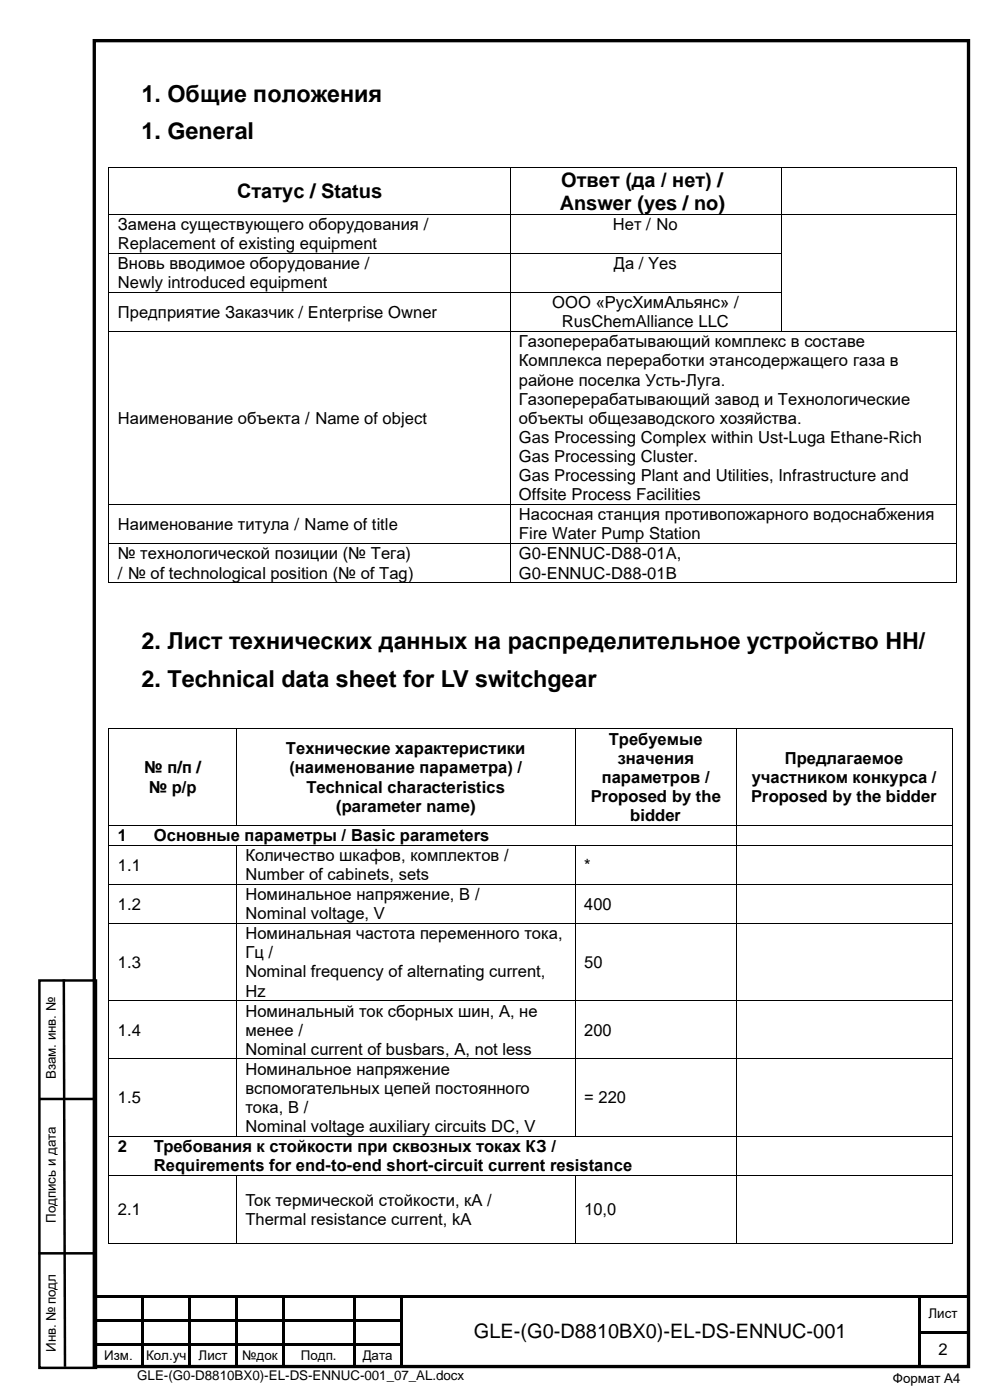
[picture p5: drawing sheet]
<svg xmlns="http://www.w3.org/2000/svg" width="210mm" height="297mm" viewBox="0 0 210 297" stroke-linecap="round" stroke-linejoin="round" font-family="sans-serif">
<defs><g id="words">
<g font-size="5">
<text x="30" y="21.6">1. Общие положения</text>
<text x="30" y="29.6">1. General</text>
<text x="30" y="137.7">2. Лист технических данных на распределительное устройство НН/</text>
<text x="30" y="145.6">2. Technical data sheet for LV switchgear</text>
</g>
<g font-size="4.2">
<text x="119.1" y="39.6">Ответ (да / нет) /</text>
<text x="50.3" y="42">Статус / Status</text>
<text x="118.7" y="44.5">Answer (yes / no)</text>
<text x="100.5" y="283.9">GLE-(G0-D8810BX0)-EL-DS-ENNUC-001</text>
</g>
<g font-size="3.5">
<text x="25" y="48.8">Замена существующего оборудования /</text>
<text x="25" y="52.9">Replacement of existing equipment</text>
<text x="130" y="48.8">Нет / No</text>
<text x="25" y="57.1">Вновь вводимое оборудование /</text>
<text x="130.2" y="57.1">Да / Yes</text>
<text x="25" y="61.2">Newly introduced equipment</text>
<text x="117.2" y="65.4">ООО «РусХимАльянс» /</text>
<text x="25" y="67.4">Предприятие Заказчик / Enterprise Owner</text>
<text x="119.2" y="69.5">RusChemAlliance LLC</text>
<text x="110.1" y="73.7">Газоперерабатывающий комплекс в составе</text>
<text x="110.1" y="77.7">Комплекса переработки этансодержащего газа в</text>
<text x="110.1" y="81.8">районе поселка Усть-Луга.</text>
<text x="25" y="89.9">Наименование объекта / Name of object</text>
<text x="110.1" y="85.9">Газоперерабатывающий завод и Технологические</text>
<text x="110.1" y="89.9">объекты общезаводского хозяйства.</text>
<text x="110.1" y="94">Gas Processing Complex within Ust-Luga Ethane-Rich</text>
<text x="110.1" y="98.1">Gas Processing Cluster.</text>
<text x="110.1" y="102.1">Gas Processing Plant and Utilities, Infrastructure and</text>
<text x="110.1" y="106.1">Offsite Process Facilities</text>
<text x="25" y="112.4">Наименование титула / Name of title</text>
<text x="110.1" y="110.4">Насосная станция противопожарного водоснабжения</text>
<text x="25" y="118.7">№ технологической позиции (№ Тега)</text>
<text x="110.1" y="114.4">Fire Water Pump Station</text>
<text x="110.1" y="118.7">G0-ENNUC-D88-01A,</text>
<text x="25" y="122.7">/ № of technological position (№ of Tag)</text>
<text x="110.1" y="122.7">G0-ENNUC-D88-01B</text>
<text x="60.7" y="160">Технические характеристики</text>
<text x="129.1" y="158">Требуемые</text>
<text x="30.6" y="164.1">№ п/п /</text>
<text x="61.4" y="164.1">(наименование параметра) /</text>
<text x="127.7" y="166.1">параметров /</text>
<text x="131" y="162">значения</text>
<text x="159.5" y="166.1">участником конкурса /</text>
<text x="166.5" y="162">Предлагаемое</text>
<text x="31.5" y="168.1">№ p/p</text>
<text x="65" y="168.1">Technical characteristics</text>
<text x="71.3" y="172.2">(parameter name)</text>
<text x="125.3" y="170.2">Proposed by the</text>
<text x="159.4" y="170.2">Proposed by the bidder</text>
<text x="25" y="178.5">1</text>
<text x="32.6" y="178.5">Основные параметры / Basic parameters</text>
<text x="133.7" y="174.2">bidder</text>
<text x="25" y="184.7">1.1</text>
<text x="52.1" y="182.7">Количество шкафов, комплектов /</text>
<text x="123.9" y="184.7">*</text>
<text x="52.1" y="186.8">Number of cabinets, sets</text>
<text x="52.1" y="191">Номинальное напряжение, В /</text>
<text x="25" y="193">1.2</text>
<text x="52.1" y="195">Nominal voltage, V</text>
<text x="123.9" y="193">400</text>
<text x="52.1" y="199.2">Номинальная частота переменного тока,</text>
<text x="52.1" y="203.3">Гц /</text>
<text x="25" y="205.3">1.3</text>
<text x="52.1" y="207.4">Nominal frequency of alternating current,</text>
<text x="123.9" y="205.3">50</text>
<text x="52.1" y="211.4">Hz</text>
<text x="52.1" y="215.7">Номинальный ток сборных шин, А, не</text>
<text x="25" y="219.7">1.4</text>
<text x="52.1" y="219.7">менее /</text>
<text x="123.9" y="219.7">200</text>
<text x="52.1" y="223.8">Nominal current of busbars, A, not less</text>
<text x="52.1" y="228">Номинальное напряжение</text>
<text x="52.1" y="232.1">вспомогательных цепей постоянного</text>
<text x="25" y="234.1">1.5</text>
<text x="52.1" y="236.1">тока, В /</text>
<text x="123.9" y="234.1">= 220</text>
<text x="25" y="244.4">2</text>
<text x="32.6" y="244.4">Требования к стойкости при сквозных токах КЗ /</text>
<text x="52.1" y="240.2">Nominal voltage auxiliary circuits DC, V</text>
<text x="32.6" y="248.5">Requirements for end-to-end short-circuit current resistance</text>
<text x="25" y="257.8">2.1</text>
<text x="52.1" y="255.8">Ток термической стойкости, кА /</text>
<text x="123.9" y="257.8">10,0</text>
<text x="52.1" y="259.8">Thermal resistance current, kA</text>
<text x="199.1" y="287.4">2</text>
</g>
<g font-size="2.8">
<text x="11.8" y="229" transform="rotate(-90 11.8 229)">Взам. инв. №</text>
<text x="11.8" y="259.5" transform="rotate(-90 11.8 259.5)">Подпись и дата</text>
<text x="197" y="279.7">Лист</text>
<text x="11.8" y="286.8" transform="rotate(-90 11.8 286.8)">Инв. № подл</text>
<text x="22.1" y="288.6">Изм.</text>
<text x="29.1" y="292.9">GLE-(G0-D8810BX0)-EL-DS-ENNUC-001_07_AL.docx</text>
<text x="31" y="288.6">Кол.уч</text>
<text x="42.1" y="288.6">Лист</text>
<text x="51.4" y="288.6">№док</text>
<text x="63.8" y="288.6">Подп.</text>
<text x="76.9" y="288.6">Дата</text>
<text x="189.4" y="293.4">Формат А4</text>
</g>
</g></defs>
<path d="M20 8.6h185.5v281.3h-185.5z" fill="none" stroke="#000" stroke-width=".71" stroke-linecap="butt"/>
<g fill="#000">
<path d="M23 35.4h.2v.2h-.2z" fill-rule="evenodd"/>
<path d="M23 35.4h.2v.2h-.2z" fill-rule="evenodd"/>
<path d="M108.1 35.4h.2v.2h-.2z" fill-rule="evenodd"/>
<path d="M165.6 35.4h.2v.2h-.2z" fill-rule="evenodd"/>
<path d="M202.7 35.4h.2v.2h-.2z" fill-rule="evenodd"/>
<path d="M202.7 35.4h.2v.2h-.2z" fill-rule="evenodd"/>
<path d="M23 45.3h.2v.2h-.2z" fill-rule="evenodd"/>
<path d="M23 53.6h.2v.2h-.2z" fill-rule="evenodd"/>
<path d="M108.1 45.3h.2v.2h-.2z" fill-rule="evenodd"/>
<path d="M108.1 53.6h.2v.2h-.2z" fill-rule="evenodd"/>
<path d="M165.6 45.3h.2v.2h-.2z" fill-rule="evenodd"/>
<path d="M165.6 53.6h.2v.2h-.2z" fill-rule="evenodd"/>
<path d="M202.7 45.3h.2v.2h-.2z" fill-rule="evenodd"/>
<path d="M202.7 53.6h.2v.2h-.2z" fill-rule="evenodd"/>
<path d="M23 61.9h.2v.2h-.2z" fill-rule="evenodd"/>
<path d="M23 70.2h.2v.2h-.2z" fill-rule="evenodd"/>
<path d="M108.1 61.9h.2v.2h-.2z" fill-rule="evenodd"/>
<path d="M108.1 70.2h.2v.2h-.2z" fill-rule="evenodd"/>
<path d="M165.6 61.9h.2v.2h-.2z" fill-rule="evenodd"/>
<path d="M165.6 70.2h.2v.2h-.2z" fill-rule="evenodd"/>
<path d="M202.7 61.9h.2v.2h-.2z" fill-rule="evenodd"/>
<path d="M202.7 70.2h.2v.2h-.2z" fill-rule="evenodd"/>
<path d="M23 106.9h.2v.2h-.2z" fill-rule="evenodd"/>
<path d="M108.1 106.9h.2v.2h-.2z" fill-rule="evenodd"/>
<path d="M202.7 106.9h.2v.2h-.2z" fill-rule="evenodd"/>
<path d="M23 154.5h.2v.2h-.2z" fill-rule="evenodd"/>
<path d="M23 154.5h.2v.2h-.2z" fill-rule="evenodd"/>
<path d="M50.1 154.5h.2v.2h-.2z" fill-rule="evenodd"/>
<path d="M121.9 154.5h.2v.2h-.2z" fill-rule="evenodd"/>
<path d="M156.2 154.5h.2v.2h-.2z" fill-rule="evenodd"/>
<path d="M201.9 154.5h.2v.2h-.2z" fill-rule="evenodd"/>
<path d="M201.9 154.5h.2v.2h-.2z" fill-rule="evenodd"/>
<path d="M23 175h.2v.2h-.2z" fill-rule="evenodd"/>
<path d="M23 179.2h.2v.2h-.2z" fill-rule="evenodd"/>
<path d="M50.1 175h.2v.2h-.2z" fill-rule="evenodd"/>
<path d="M50.1 179.2h.2v.2h-.2z" fill-rule="evenodd"/>
<path d="M121.9 175h.2v.2h-.2z" fill-rule="evenodd"/>
<path d="M121.9 179.2h.2v.2h-.2z" fill-rule="evenodd"/>
<path d="M156.2 175h.2v.2h-.2z" fill-rule="evenodd"/>
<path d="M156.2 179.2h.2v.2h-.2z" fill-rule="evenodd"/>
<path d="M201.9 175h.2v.2h-.2z" fill-rule="evenodd"/>
<path d="M201.9 179.2h.2v.2h-.2z" fill-rule="evenodd"/>
<path d="M23 187.5h.2v.2h-.2z" fill-rule="evenodd"/>
<path d="M23 195.8h.2v.1h-.2z" fill-rule="evenodd"/>
<path d="M50.1 187.5h.2v.2h-.2z" fill-rule="evenodd"/>
<path d="M50.1 195.8h.2v.1h-.2z" fill-rule="evenodd"/>
<path d="M121.9 187.5h.2v.2h-.2z" fill-rule="evenodd"/>
<path d="M121.9 195.8h.2v.1h-.2z" fill-rule="evenodd"/>
<path d="M156.2 187.5h.2v.2h-.2z" fill-rule="evenodd"/>
<path d="M156.2 195.8h.2v.1h-.2z" fill-rule="evenodd"/>
<path d="M201.9 187.5h.2v.2h-.2z" fill-rule="evenodd"/>
<path d="M201.9 195.8h.2v.1h-.2z" fill-rule="evenodd"/>
<path d="M23 212.2h.2v.2h-.2z" fill-rule="evenodd"/>
<path d="M50.1 212.2h.2v.2h-.2z" fill-rule="evenodd"/>
<path d="M121.9 212.2h.2v.2h-.2z" fill-rule="evenodd"/>
<path d="M156.2 212.2h.2v.2h-.2z" fill-rule="evenodd"/>
<path d="M201.9 212.2h.2v.2h-.2z" fill-rule="evenodd"/>
<path d="M23 224.6h.2v.1h-.2z" fill-rule="evenodd"/>
<path d="M50.1 224.6h.2v.1h-.2z" fill-rule="evenodd"/>
<path d="M121.9 224.6h.2v.1h-.2z" fill-rule="evenodd"/>
<path d="M156.2 224.6h.2v.1h-.2z" fill-rule="evenodd"/>
<path d="M201.9 224.6h.2v.1h-.2z" fill-rule="evenodd"/>
<path d="M23 241h.2v.1h-.2z" fill-rule="evenodd"/>
<path d="M23 249.3h.2v.1h-.2z" fill-rule="evenodd"/>
<path d="M50.1 241h.2v.1h-.2z" fill-rule="evenodd"/>
<path d="M50.1 249.3h.2v.1h-.2z" fill-rule="evenodd"/>
<path d="M121.9 241h.2v.1h-.2z" fill-rule="evenodd"/>
<path d="M121.9 249.3h.2v.1h-.2z" fill-rule="evenodd"/>
<path d="M156.2 241h.2v.1h-.2z" fill-rule="evenodd"/>
<path d="M156.2 249.3h.2v.1h-.2z" fill-rule="evenodd"/>
<path d="M201.9 241h.2v.1h-.2z" fill-rule="evenodd"/>
<path d="M201.9 249.3h.2v.1h-.2z" fill-rule="evenodd"/>
<path d="M20 274.9h10v.5h-10z" fill-rule="evenodd"/>
<path d="M23 263.6h.2v.2h-.2z" fill-rule="evenodd"/>
<path d="M23 263.6h.2v.2h-.2z" fill-rule="evenodd"/>
<path d="M30 275.4l.5 .1z" fill-rule="evenodd"/>
<path d="M30 274.9h.5v.5h-.5z" fill-rule="evenodd"/>
<path d="M30 275.5h.5v4.4h-.5z" fill-rule="evenodd"/>
<path d="M30.5 274.9h9.5v.5h-9.5z" fill-rule="evenodd"/>
<path d="M40 275.4l.5 .1z" fill-rule="evenodd"/>
<path d="M40 274.9h.5v.5h-.5z" fill-rule="evenodd"/>
<path d="M40 275.5h.5v4.4h-.5z" fill-rule="evenodd"/>
<path d="M40.5 274.9h9.5v.5h-9.5z" fill-rule="evenodd"/>
<path d="M50 275.4l.5 .1z" fill-rule="evenodd"/>
<path d="M50 274.9h.5v.5h-.5z" fill-rule="evenodd"/>
<path d="M50 275.5h.5v4.4h-.5z" fill-rule="evenodd"/>
<path d="M50.1 263.6h.2v.2h-.2z" fill-rule="evenodd"/>
<path d="M50.5 274.9h9.4v.5h-9.4z" fill-rule="evenodd"/>
<path d="M59.9 275.4l.5 .1z" fill-rule="evenodd"/>
<path d="M59.9 274.9h.5v.5h-.5z" fill-rule="evenodd"/>
<path d="M59.9 275.5h.5v4.4h-.5z" fill-rule="evenodd"/>
<path d="M60.4 274.9h14.5v.5h-14.5z" fill-rule="evenodd"/>
<path d="M74.9 275.4l.5 .1z" fill-rule="evenodd"/>
<path d="M74.9 274.9h.5v.5h-.5z" fill-rule="evenodd"/>
<path d="M74.9 275.5h.5v4.4h-.5z" fill-rule="evenodd"/>
<path d="M75.4 274.9h9.5v.5h-9.5z" fill-rule="evenodd"/>
<path d="M84.9 275.4l.5 .1z" fill-rule="evenodd"/>
<path d="M84.9 274.9h.5v.5h-.5z" fill-rule="evenodd"/>
<path d="M84.9 275.5h.5v4.4h-.5z" fill-rule="evenodd"/>
<path d="M85.4 274.9h109.5v.5h-109.5z" fill-rule="evenodd"/>
<path d="M121.9 263.6h.2v.2h-.2z" fill-rule="evenodd"/>
<path d="M156.2 263.6h.2v.2h-.2z" fill-rule="evenodd"/>
<path d="M194.9 275.4l.5 .1z" fill-rule="evenodd"/>
<path d="M194.9 274.9h.5v.5h-.5z" fill-rule="evenodd"/>
<path d="M194.9 275.5h.5v4.4h-.5z" fill-rule="evenodd"/>
<path d="M195.4 274.9h9.7v.5h-9.7z" fill-rule="evenodd"/>
<path d="M201.9 263.6h.2v.2h-.2z" fill-rule="evenodd"/>
<path d="M201.9 263.6h.2v.2h-.2z" fill-rule="evenodd"/>
<path d="M20 279.9h10v.5h-10z" fill-rule="evenodd"/>
<path d="M20 285h10v.5h-10z" fill-rule="evenodd"/>
<path d="M30 279.9h.5v.5h-.5z" fill-rule="evenodd"/>
<path d="M30 280.4h.5v2h-.5z" fill-rule="evenodd"/>
<path d="M30 282.4h.5v.5h-.5z" fill-rule="evenodd"/>
<path d="M30 282.9h.5v2.1h-.5z" fill-rule="evenodd"/>
<path d="M30 285h.5v.6h-.5z" fill-rule="evenodd"/>
<path d="M30 285.6h.5v4.4h-.5z" fill-rule="evenodd"/>
<path d="M30.5 279.9h9.5v.5h-9.5z" fill-rule="evenodd"/>
<path d="M30.5 285h9.5v.5h-9.5z" fill-rule="evenodd"/>
<path d="M40 279.9h.5v.5h-.5z" fill-rule="evenodd"/>
<path d="M40 280.4h.5v2h-.5z" fill-rule="evenodd"/>
<path d="M40 282.4h.5v.5h-.5z" fill-rule="evenodd"/>
<path d="M40 282.9h.5v2.1h-.5z" fill-rule="evenodd"/>
<path d="M40 285h.5v.6h-.5z" fill-rule="evenodd"/>
<path d="M40 285.6h.5v4.4h-.5z" fill-rule="evenodd"/>
<path d="M40.5 279.9h9.5v.5h-9.5z" fill-rule="evenodd"/>
<path d="M40.5 285h9.5v.5h-9.5z" fill-rule="evenodd"/>
<path d="M50 279.9h.5v.5h-.5z" fill-rule="evenodd"/>
<path d="M50 280.4h.5v2h-.5z" fill-rule="evenodd"/>
<path d="M50 282.4h.5v.5h-.5z" fill-rule="evenodd"/>
<path d="M50 282.9h.5v2.1h-.5z" fill-rule="evenodd"/>
<path d="M50 285h.5v.6h-.5z" fill-rule="evenodd"/>
<path d="M50 285.6h.5v4.4h-.5z" fill-rule="evenodd"/>
<path d="M50.5 279.9h9.4v.5h-9.4z" fill-rule="evenodd"/>
<path d="M50.5 285h9.4v.5h-9.4z" fill-rule="evenodd"/>
<path d="M59.9 279.9h.5v.5h-.5z" fill-rule="evenodd"/>
<path d="M59.9 280.4h.5v2h-.5z" fill-rule="evenodd"/>
<path d="M59.9 282.4h.5v.5h-.5z" fill-rule="evenodd"/>
<path d="M59.9 282.9h.5v2.1h-.5z" fill-rule="evenodd"/>
<path d="M59.9 285h.5v.6h-.5z" fill-rule="evenodd"/>
<path d="M59.9 285.6h.5v4.4h-.5z" fill-rule="evenodd"/>
<path d="M60.4 279.9h14.5v.5h-14.5z" fill-rule="evenodd"/>
<path d="M60.4 285h14.5v.5h-14.5z" fill-rule="evenodd"/>
<path d="M74.9 279.9h.5v.5h-.5z" fill-rule="evenodd"/>
<path d="M74.9 280.4h.5v2h-.5z" fill-rule="evenodd"/>
<path d="M74.9 282.4h.5v.5h-.5z" fill-rule="evenodd"/>
<path d="M74.9 282.9h.5v2.1h-.5z" fill-rule="evenodd"/>
<path d="M74.9 285h.5v.6h-.5z" fill-rule="evenodd"/>
<path d="M74.9 285.6h.5v4.4h-.5z" fill-rule="evenodd"/>
<path d="M75.4 279.9h9.5v.5h-9.5z" fill-rule="evenodd"/>
<path d="M75.4 285h9.5v.5h-9.5z" fill-rule="evenodd"/>
<path d="M84.9 279.9h.5v.5h-.5z" fill-rule="evenodd"/>
<path d="M84.9 280.4h.5v2h-.5z" fill-rule="evenodd"/>
<path d="M84.9 282.4h.5v.5h-.5z" fill-rule="evenodd"/>
<path d="M84.9 282.9h.5v2.1h-.5z" fill-rule="evenodd"/>
<path d="M84.9 285h.5v.6h-.5z" fill-rule="evenodd"/>
<path d="M84.9 285.6h.5v4.4h-.5z" fill-rule="evenodd"/>
<path d="M194.9 279.9h.5v.5h-.5z" fill-rule="evenodd"/>
<path d="M194.9 280.4h.5v2h-.5z" fill-rule="evenodd"/>
<path d="M194.9 282.4h.5v.5h-.5z" fill-rule="evenodd"/>
<path d="M194.9 282.9h.5v2.1h-.5z" fill-rule="evenodd"/>
<path d="M194.9 285h.5v.6h-.5z" fill-rule="evenodd"/>
<path d="M194.9 285.6h.5v4.4h-.5z" fill-rule="evenodd"/>
<path d="M195.4 282.4h9.7v.5h-9.7z" fill-rule="evenodd"/>
</g>
<path d="M8.4 208h12v82.2h-12zM13.5 207.8l.3 82.2M8.3 233.1h12M8.2 265.9h12" fill="none" stroke="#000" stroke-width=".53"/>
<g fill="none" stroke="#000" stroke-width=".21">
<path d="M23.1 35.6v9.7M23.2 35.5h84.9M108.2 35.6v9.7M108.3 35.5h57.3M165.7 35.6v9.7M165.8 35.5h36.9M202.8 35.6v9.7M23.1 45.5v8.1M23.1 53.8v8.1M23.2 45.4h84.9M23.2 53.7h84.9M108.2 45.5v8.1"/>
<path d="M108.2 53.8v8.1M108.3 45.4h57.3M108.3 53.7h57.3M165.7 45.5v8.1M165.7 53.8v8.1M165.8 45.4h36.9M202.8 45.5v8.1M202.8 53.8v8.1M23.1 62.1v8.1M23.1 70.4v36.5M23.2 62h84.9M23.2 70.3h84.9"/>
<path d="M108.2 62.1v8.1M108.2 70.4v36.5M108.3 62h57.3M108.3 70.3h57.3M165.7 62.1v8.1M165.8 70.3h36.9M202.8 62.1v8.1M202.8 70.4v36.5M23.1 107.1v8.1M23.2 107h84.9M108.2 107.1v8.1M108.3 107h94.4"/>
<path d="M202.8 107.1v8.1M23.1 154.7v20.3M23.2 154.6h26.9M50.2 154.7v20.3M50.3 154.6h71.6M122 154.7v20.3M122.1 154.6h34.1M156.3 154.7v20.3M156.4 154.6h45.5M202 154.7v20.3M23.1 175.2v4M23.1 179.4v8.1"/>
<path d="M23.2 175.1h26.9M23.2 179.3h26.9M50.2 179.4v8.1M50.3 175.1h71.6M50.3 179.3h71.6M122 179.4v8.1M122.1 175.1h34.1M122.1 179.3h34.1M156.3 175.2v4M156.3 179.4v8.1M156.4 175.1h45.5M156.4 179.3h45.5"/>
<path d="M202 175.2v4M202 179.4v8.1M23.1 187.7v8.1M23.1 195.9v16.3M23.2 187.6h26.9M23.2 195.9h26.9M50.2 187.7v8.1M50.2 195.9v16.3M50.3 187.6h71.6M50.3 195.9h71.6M122 187.7v8.1M122 195.9v16.3"/>
<path d="M122.1 187.6h34.1M122.1 195.9h34.1M156.3 187.7v8.1M156.3 195.9v16.3M156.4 187.6h45.5M156.4 195.9h45.5M202 187.7v8.1M202 195.9v16.3M23.1 212.4v12.2M23.2 212.3h26.9M50.2 212.4v12.2M50.3 212.3h71.6"/>
<path d="M122 212.4v12.2M122.1 212.3h34.1M156.3 212.4v12.2M156.4 212.3h45.5M202 212.4v12.2M23.1 224.7v16.3M23.2 224.6h26.9M50.2 224.7v16.3M50.3 224.6h71.6M122 224.7v16.3M122.1 224.6h34.1M156.3 224.7v16.3"/>
<path d="M156.4 224.6h45.5M202 224.7v16.3M23.1 241.1v8.2M23.1 249.4v14.2M23.2 241h26.9M23.2 249.3h26.9M50.2 249.4v14.2M50.3 241h71.6M50.3 249.3h71.6M122 249.4v14.2M122.1 241h34.1M122.1 249.3h34.1"/>
<path d="M156.3 241.1v8.2M156.3 249.4v14.2M156.4 241h45.5M156.4 249.3h45.5M202 241.1v8.2M202 249.4v14.2M23.2 263.7h26.9M50.3 263.7h71.6M122.1 263.7h34.1M156.4 263.7h45.5"/>
</g>
<g fill="#fff">
<path d="M108.2 115.4h94.5v8.1h-94.5z" fill-rule="evenodd"/>
<path d="M110.1 115.4h90.8v4h-90.8z" fill-rule="evenodd"/>
<path d="M110.1 119.4h90.8v4.1h-90.8z" fill-rule="evenodd"/>
</g>
<g fill="#000">
<path d="M23 115.2h.2v.2h-.2z" fill-rule="evenodd"/>
<path d="M108.1 115.2h.2v.2h-.2z" fill-rule="evenodd"/>
<path d="M202.7 115.2h.2v.2h-.2z" fill-rule="evenodd"/>
<path d="M23 123.5h.2v.2h-.2z" fill-rule="evenodd"/>
<path d="M23 123.5h.2v.2h-.2z" fill-rule="evenodd"/>
<path d="M108.1 123.5h.2v.2h-.2z" fill-rule="evenodd"/>
<path d="M202.7 123.5h.2v.2h-.2z" fill-rule="evenodd"/>
<path d="M202.7 123.5h.2v.2h-.2z" fill-rule="evenodd"/>
</g>
<path d="M23.1 115.4v8.1M23.2 115.3h84.9M108.2 115.4v8.1M108.3 115.3h94.4M202.8 115.4v8.1M23.2 123.6h84.9M108.3 123.6h94.4" fill="none" stroke="#000" stroke-width=".21"/>
<use href="#words"/>
</svg>
